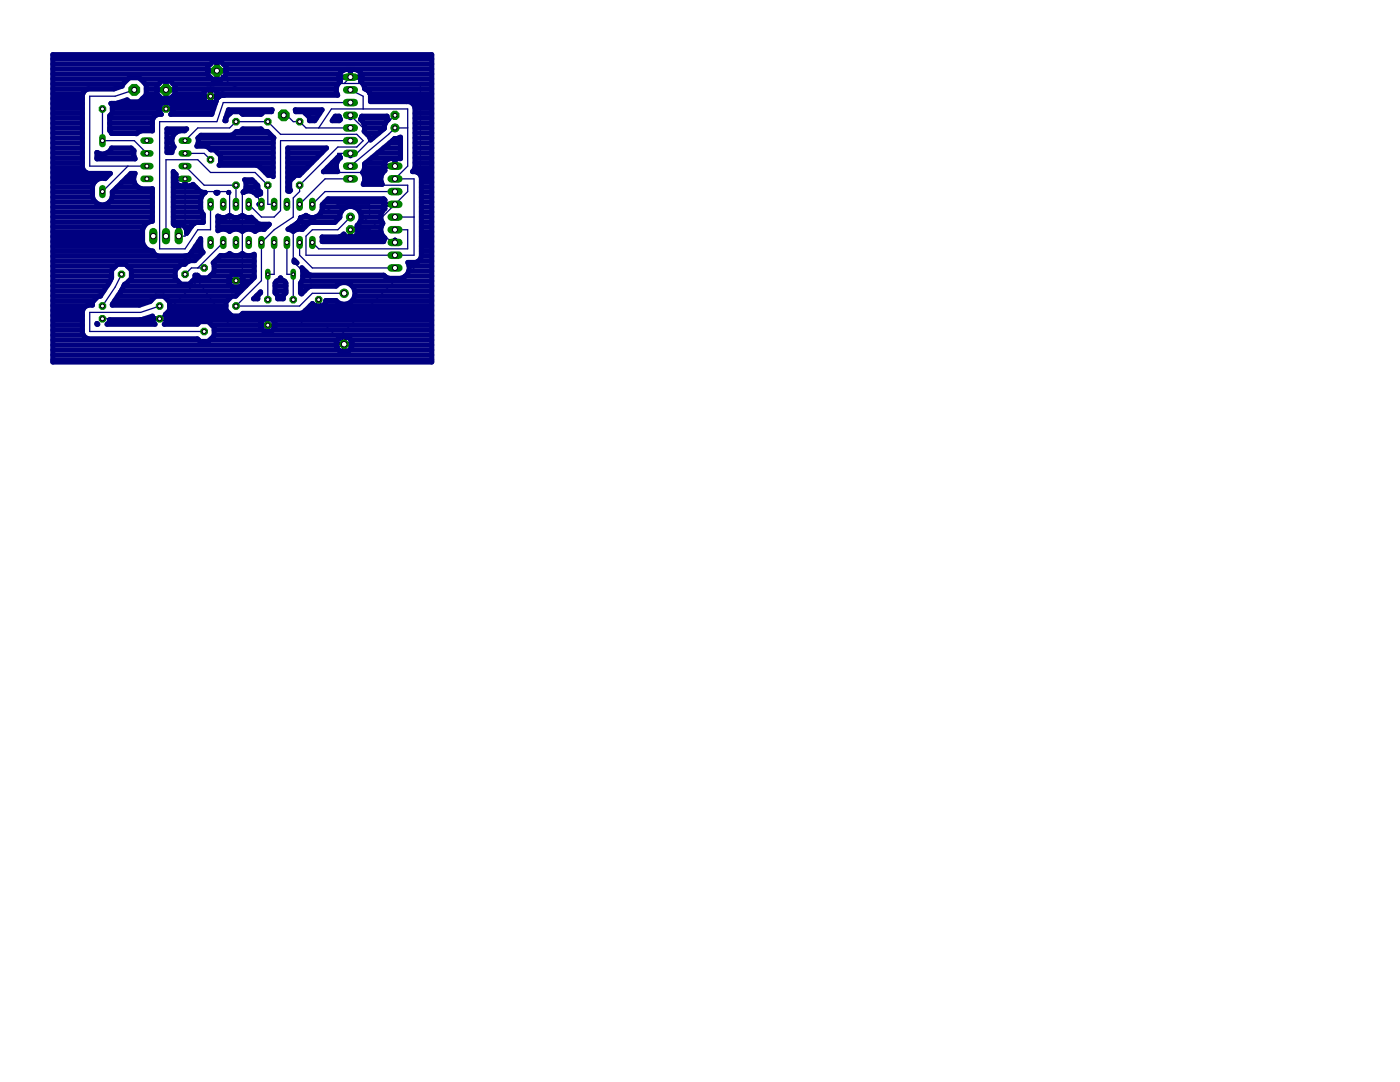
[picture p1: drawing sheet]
<svg xmlns="http://www.w3.org/2000/svg" width="279mm" height="216mm" viewBox="0 0 279 216" stroke-linecap="round" stroke-linejoin="round" font-family="sans-serif">
<g fill="none" stroke="#000080" stroke-width=".25">
<path d="M26.8 17.9l-3.8 1.3h-5.1v13.9h11.4M33.1 17.9v3.8M43.3 14.1l2.5 2.6h38.1v35.5l-3.8 3.8h-17.8l-3.8-3.8v-6.4l8.9-5h6.3v2.5l-3.8 2.5h3.8M48.4 16.7l-6.4 2.5h-8.9M69.9 15.4l-1.2 1.3M69.9 17.9l2.6 1.3v2.5M20.4 21.7v6.4h6.4l2.5 2.5M25.5 33.1l-5.1 5.1M36.9 28.1l2.6-2.6h6.3l1.3-1.2h6.3l2.6 2.5h15.2l1.3 1.3-1.3 1.2h-3.8l-7.6 7.7v1.2l-1.3 1.3v3.8l-3.8 2.5-2.5 2.6v7.6l-5.1 5.1h12.7l2.5-2.6h6.4M36.9 30.6h3.8l1.3 1.3M36.9 33.1l3.8 3.9h6.4v3.8M36.9 35.7v11.4h-1.2"/>
<path d="M36.9 38.2h8.9v6.4h2.6M56.6 23h.7l1.2 1.3h1.3l1.3 1.2h8.8M63.6 25.5l2.5-3.8h15.3v11.4l-2.6 2.6h3.8v15.2h-21.5v-3.8l1.2-1.3h5.1l2.5-2.5M69.9 20.5h-25.3l-1.3 3.8h-11.4v25.4h5l2.6-3.9h2.5v-5M69.9 28.1h-13.9v13.9l-1.3 1.3h-2.5l-2.6-2.5M69.9 35.7h-5l-5.1 5.1M69.9 23l3.8 3.8h1.3M75 26.8l-3.8 3.8h-3.8v3.8h7.6M75 34.4l1.3 2.6h5.1v1.2l-7.7 7.6M78.8 38.2h-13.9l-2.6 2.6M78.8 23l-3.8 3.8M78.8 33.1h-2.5l-1.3 1.3"/>
<path d="M81.4 25.5h-2.6l-1.2 1.3-7.7 6.3M24.3 54.7l-1.3 2.6-2.6 3.8M39.5 56l-7.6 7.6h-11.5M39.5 56l6.3 8.9h19.1l3.8 3.8M40.7 53.5h-2.5l-1.3 1.2M44.6 48.4l-5.1 5.1M52.2 40.8l-1.3-2.6h-2.5v17.8h-8.9M54.7 40.8h-1.3v-3.8l-2.5-2.6h-8.9l-2.5-2.5h-6.4v15.2M54.7 48.4v6.3h-1.3v5.1M57.3 48.4v6.3h1.2v5.1M59.8 48.4v2.5l2.5 2.6h16.5M63.6 59.8l-3.8 5.1"/>
<path d="M73.7 45.8l5.1 2.6M78.8 45.8h2.6v3.9h-17.8l-1.3-1.3M78.8 56l-11.4 11.4M78.8 43.3h3.8M31.9 61.1l-3.8 1.2h-10.2v3.8h22.8"/>
</g>
<g fill="none" stroke="#000080" stroke-width="1">
<path d="M10.5 10.9h75.7v61.3h-75.7zM10.5 19.7h5.9M10.5 18.7h6.1M10.5 17.7h12.4M10.5 16.7h14.1M10.5 15.7h15.1M10.5 14.8h30.9M10.5 13.8h30.9M10.5 12.8h31.5M10.5 11.8h75.7M28 15.7h14.3M28.4 19.7h3.9"/>
<path d="M29 16.7h2.7M29.2 18.7h2.1M29.2 17.7h2.1M31.3 18.7v-1.5l1.1-1.1h1.5l1.1 1.1v1.5M31.3 17.9h3.7M31.3 18.7l1.1 1.1h1.5l1.1-1.1M33.1 16.1v3.7M33.1 19.7h.1M33.1 18.7h.1M33.1 17.7h.1M33.1 16.7h.1M34 19.7h6.6"/>
<path d="M34.5 16.7h33M35 18.7h5.6M35 17.7h32.1M40.6 19.2h2.8M41.4 14.1h3.7M42 17.8v2.8M42 19.7h.1M42 18.7h.1M43.3 12.3v3.7M43.3 15.7h.1M43.3 14.8h.1M43.3 13.8h.1"/>
<path d="M43.3 12.8h.1M43.4 18.7h23.9M43.7 19.3l-.3 .2v-.9l-.8-.8h-1.2l-.8 .8v1.2l.8 .8h1.2l.6-.5-1 2.7h-8.1l.5-.5v-1.2l-.9-.8h-1.1l-.9 .8v1.2l.5 .5a1.53 1.53 0 0 0-1.8 1.2v2.1h-2.1l-.8 .3-.3 .3-4.9-.1-.4-.5v-3l.5-.6v-1.6l-.3-.3 1 .1M43.7 19.2v.1M44.3 15.7h23.4M44.6 12.8h41.6M45.1 14.8h22.7M45.1 13.8h41.1M67.7 15.4h4.5M69.9 13.9v1.5M69.9 14.8h.1M72.1 14.8h14.1"/>
<path d="M72.2 15.7h14M72.4 16.7h13.8M72.8 17.7a2.4 2.4 0 0 0-.8-1.5 1.52 1.52 0 0 0-1.2-2.3h-1.7a1.52 1.52 0 0 0-1.2 2.3 2.06 2.06 0 0 0-.5 2.8h-22.7l-1 .2M72.8 17.7l.5 .3 .5 .7M72.8 17.7h13.4M73.7 18.4h.1M73.8 18.7l.2 .3-.1 1.3h7.8l.5 .2 .4 .4 .2 .5v12M73.8 18.7h12.4M73.9 19.7h12.3M10.5 20.7h5.9M10.5 39.3h8M10.5 38.4h8"/>
<path d="M10.5 37.4h8M10.5 36.4h8.3M10.5 35.4h10.7M10.5 34.4h6.7M10.5 33.4h5.9M10.5 32.4h5.9M10.5 31.5h5.9M10.5 30.5h5.9M10.5 29.5h5.9M10.5 28.5h5.9M10.5 27.5h5.9M10.5 26.5h5.9"/>
<path d="M10.5 25.6h5.9M10.5 24.6h5.9M10.5 23.6h5.9M10.5 22.6h5.9M10.5 21.6h5.9M16.4 33.4l.3 .6 .4 .4 .5 .2h4.4l-1 1a1.95 1.95 0 0 0-2.5 1.6v2.1a2.04 2.04 0 0 0 2.5 1.5 2.04 2.04 0 0 0 1.4-2.5l3.7-3.7h.9a2.02 2.02 0 0 0 .5 2.8M19.3 30.4a1.97 1.97 0 0 0 3-.9h3.9l.6 .6-.1 .9 .3 .7h-7.7zM19.3 31.5h7.6M19.3 30.5h.2M21.4 30.5h5.3M21.9 25.6h8.5M21.9 24.6h8.5"/>
<path d="M21.9 23.6h8.7M22.2 26.5h5.2M22.4 22.6h9.6M22.4 39.3h8M22.4 38.4h8M22.4 21.6h9.3M22.9 20.6l9.3 .1M23.3 20.6l2.1-.7 .4 .4h2l1.4-1.4v-2l-1.4-1.4h-2l-1.4 1.4v.3l-1.6 .5h-5.2l-.5 .3-.4 .4-.3 .5v14.5M23.3 37.4h4.3M24.3 36.4h2.5M25.3 35.4h1.4M27.5 37.4l.8 .3h2.1v6.5a2.06 2.06 0 0 0-2 1.7v2.5a2.06 2.06 0 0 0 2.1 1.7l.1 .4 .5 .4 .5 .2h5.6l.8-.4 2-3.1v1.8l.3 .8"/>
<path d="M31.7 21.7h2.9M33.1 20.3v1.5M33.1 20.7h.1M33.1 21.6h.1M33.3 29.5h1.3M33.3 28.5h1M33.3 27.5h1.1M33.3 26.5h1.7M34.1 20.7h8.9M34.2 22.6h8.1M34.3 28.5a2.05 2.05 0 0 1 2.6-2.4l.4-.4h-4v4.7h1l.3-.9M34.3 28.5l.5 .8-.2 .2"/>
<path d="M34.6 21.6h8.1M34.6 39.3h5.6M34.6 38.4h5.7M34.6 37.4h4.5M34.6 36.4h.5M34.6 35.4h.3M34.6 34.4h.2M34.9 35.7h2.1M36.9 35.7v1.4M36.9 36.4h.1M39.5 27.5l.1 1M39.5 27.5h15.1"/>
<path d="M39.6 28.5h14.9M41.7 29.5h12.8M43.1 38.4h.4l-.2 .2zM43.4 30.5h11.1M44 32.4h10.5M44 31.5h10.5M45 23.6h.1M45.4 22.6h.6M45.6 21.9h8.7l-.1 .4h-1.6l-.5 .5h-3.6l-.6-.5h-1.6l-1.2 1.2v.6h-.2zM45.6 38.4h.1M46.9 26.5h6.8M48.2 22.6h4.1"/>
<path d="M48.5 38.4h.2M48.8 35.9h1.5l1.2 1.1v.8l.5 .5v.4l-.7 .3a1.98 1.98 0 0 0-2.8-.6l.6-.6v-1.7zM49.1 37.4h2.4M49.1 36.4h1.7M50.6 38.4h1.4M52 33.4h2.5M53 34.4h1.5M54.7 27.5l-.2 .3v7.4l-.2-.2h-.8l-1.8-1.8-.5-.2h-7.5l.3-.3v-1.6l-1.2-1.2h-.7l-.5-.5-.6-.2h-1.7l.3-.7M54.7 27.5l-1.3-1.3h-.8l-.5-.5h-3.6l-.6 .5h-.7l-.5 .6-.6 .2h-6l-.6 .5M57.4 29.5h7.8l-5.5 5.5h-.7l-1.2 1.1v1.7l.2 .2-.2 .2-.4-.1zM57.4 37.4h.4M57.4 36.4h.4"/>
<path d="M57.4 35.4h1.1M57.4 34.4h2.9M57.4 33.4h3.9M57.4 32.4h4.9M57.4 31.5h5.8M57.4 30.5h6.8M58.9 21.9h5.4l-1.5 2.2h-1v-.6l-1.2-1.2h-1.6zM60.9 22.6h2.9M61.8 23.6h1.3M65.4 33.4h1.7M66.3 32.4h.9M66.6 23.6h1.2"/>
<path d="M66.9 23.2h.8l.2 .7-.2 .2h-1.4zM67.3 31.5h.6M67.7 31.1l.2 .3a2.33 2.33 0 0 0-.5 2.8l-2.9 .1zM69.9 23.5h.1M69.9 23.2v.3M69.9 30.8v.3M69.9 23.2h.1M69.9 31.1h.1M69.9 30.8h.1M72.1 23.6h5.2M72.2 23.2h5.1v.4l.2 .3-.5 .4-.3 .8v.5l-2.8 2.3a2.5 2.5 0 0 0-1.2-1.7 2.13 2.13 0 0 0-.7-2.4zM72.4 34.4h4"/>
<path d="M72.6 24.6h4.3M72.6 36.4h3.5M72.7 32.7l6-5h.5l.7-.3v4.3l-1.9-.1a1.5 1.5 0 0 0-1.2 2.4 2.06 2.06 0 0 0-.5 2.8h-3.8a2.06 2.06 0 0 0-.1-2.4 1.95 1.95 0 0 0 .3-1.7zM72.8 35.4h3.2M72.8 33.4h3.8M72.8 25.6h3.9M73 26.5h2.6M73 32.4h3.7M73.8 27.5h.6M74.2 31.5h5.7M75.4 30.5h4.5M76.6 33.1h2.2"/>
<path d="M76.6 29.5h3.3M77.8 28.5h2.1M78.8 23.2h.1M78.8 23.2v.2M78.8 31.6v1.6M78.8 23.4h.1M78.8 32.4h.1M79.5 27.5h.4M82.3 20.7h3.9M82.8 33.4l-.5 .8a1.48 1.48 0 0 1 1.8 1.2M82.8 33.4h3.4M82.8 32.4h3.4"/>
<path d="M82.8 31.5h3.4M82.8 30.5h3.4M82.8 29.5h3.4M82.8 28.5h3.4M82.8 27.5h3.4M82.8 26.5h3.4M82.8 25.6h3.4M82.8 24.6h3.4M82.8 23.6h3.4M82.8 22.6h3.4M82.8 21.6h3.4M83.4 34.4h2.8"/>
<path d="M84.1 35.4v15.8l-.2 .5-.4 .5M84.1 39.3h2.1M84.1 38.4h2.1M84.1 37.4h2.1M84.1 36.4h2.1M84.1 35.4h2.1M10.5 48.2h17.9M10.5 60h8.2M10.5 59h9.6M10.5 58h10.2M10.5 57h10.9M10.5 56.1h11.5"/>
<path d="M10.5 55.1h11.8M10.5 54.1h11.8M10.5 53.1h12.6M10.5 52.1h27.2M10.5 51.1h29.3M10.5 50.2h20M10.5 49.2h18.3M10.5 47.2h17.9M10.5 46.2h17.9M10.5 45.2h18.2M10.5 44.3h19.4M10.5 43.3h19.9"/>
<path d="M10.5 42.3h19.9M10.5 41.3h19.9M10.5 40.3h8.6M21.8 40.3h8.6M22.3 53.9l1.1-1.2h1.7l1.1 1.2v1.6l-1.1 1.2h-.2l-.7 1.5-1.8 2.5v.2h5.4l2.2-.7 1.1-1.1h1.6l1.1 1.2v1.6l-.8 .8 .3 .3v1.2l-.5 .5h6.6l.5-.5h1.7l1.1 1.1v1.7l-1.1 1.1h-1.7l-.5-.5h-21.8l-.5-.2-.4-.4-.3-.6v-4.3a1.57 1.57 0 0 1 2.1-1.2v-.6l1.1-1.2h.4l1.7-2.6 .6-1zM22.9 60h7.2M23.6 59h23.5M24.2 58h23.9M24.7 57h21.4M25.4 53.1h10.4M25.7 56.1h9.8M26.2 55.1h8.8"/>
<path d="M26.2 54.1h8.8M33.6 60h11.8M34.6 44.3h6M34.6 43.3h6M34.6 42.3h5.6M34.6 41.3h5.4M34.6 40.3h5.4M34.8 44.9l-.2-.2v-10.5l.6 .6a1.42 1.42 0 0 0 1 2.3h1.7l.6-.3 1.4 1.4 1.1 .2-.7 .6-.3 .7v2.1l.6 1v1.6h-1.4l-.5 .2-.5 .4-.9 1.6-.2-.9-.2-.4M34.8 44.9h.1M34.8 44.9a1.58 1.58 0 0 1 2.1 .4M35.7 44.7v2.4M35.7 47.1h.1"/>
<path d="M35.7 46.2h.1M35.7 45.2h.1M36.9 45.2h1.2M37.3 46.2h.2M38.3 50.2h2M38.4 56.1h7.3M38.9 55.1h.7M39 49.2h1M39.6 48.2h.4M40.3 50.2l.2 .2-1.6 1.6a1.87 1.87 0 0 0-2 .7h-.8l-1.1 1.2v1.6l1.1 1.2h1.7l1.1-1.2v-.6h.5l.5 .5h1.7l1.1-1.1v-1.7l-.2-.1 1.5-1.5a1.86 1.86 0 0 0 1.8-.4 1.9 1.9 0 0 0 2.6 0 1.95 1.95 0 0 0 2.3 .1v4.7l-3.7 3.7h-.7l-1.2 1.2v1.6l1.2 1.2h1.6l.6-.6h11.6l.5-.2 1.8-1.7 .6 .6h1.2l.8-.8v-.4h2.1a2.17 2.17 0 0 0 3.1 .1 2.17 2.17 0 0 0 0-3.1 2.17 2.17 0 0 0-3.1 .1h-5.1l-.5 .2-1.3 1.4-.2-.3v-1.9l.4-.8v-1.9l-.2-.4 1.3 1.3 .5 .2h14.6l.3 .3 .8 .3h2.3a2.12 2.12 0 0 0 1.4-3.1h1.5l.6-.2M41.9 55.1h4.1M42.7 54.1h8"/>
<path d="M42.7 53.1h8M42.9 52.1h7.8M43.5 43.1a1.89 1.89 0 0 0 2.3-.1 1.9 1.9 0 0 0 2.6 0 1.78 1.78 0 0 0 1.8 .3l1.2 1.2 .5 .2h1.8l-1 1.1a1.78 1.78 0 0 0-1.8 .4 1.9 1.9 0 0 0-2.5 0 1.9 1.9 0 0 0-2.6 0 1.89 1.89 0 0 0-2.3-.2zM43.5 45.2h9.8M43.5 44.3h7.6M43.5 43.3h.3M43.8 51.1h6.9M45.3 43.3h1.1M45.7 56h2.8M47.1 54.6v2.8M47.1 57h.1M47.1 56.1h.1"/>
<path d="M47.1 55.1h.1M47.8 43.3h1.1M48.1 57h1M48.2 55.1h2.5M48.5 56.1h1.6M50.6 59.6l1.4-1.4v.2l-.5 .6v.6zM51.2 59h.3M51.7 40.8h.3M54.9 58h2.2M54.9 57h2.2M55.1 56.1l.4-.1 .5-.6 .4 .6 .4 .1 .3 .4v1.9l-.6 .6v.6h-1.1v-.6l-.5-.6v-1.9zM55.3 56.1h1.4"/>
<path d="M55.4 59h1.1M58.2 45.2h2.7M58.7 51.9l.6 .6-.6-.2zM58.7 52.1h.2M59.6 44.3h7.4M60 58h.8M60 57h7.1M60.2 56.1h26M60.4 55.1h16.4M60.4 54.1h.5M60.5 43.3h1.1M63 43.3h4.8"/>
<path d="M63.6 60v1.2M63.6 60h.1M64.1 42.3h4M64.3 41.3h4.9M64.8 40.3h11.8M67.9 47.2h1.2M69.9 47.2h.1M69.9 46.2h.1M70.2 57h16M70.3 60h15.9M70.7 41.3h6M70.8 47.2h5.7"/>
<path d="M70.8 58h15.4M70.8 59h15.4M71.5 45.8h-1.6v1.6M71.5 46.2h4.5M71.5 45.2h4.6M71.8 42.3h4.4M71.8 44.3h4.4M72.1 43.3h3.9M76 46.2v-.8l.4-.8a2.07 2.07 0 0 1 .4-3 1.42 1.42 0 0 1 0-1.7l-.2-.2h-11.1l-1.2 1.1a2.03 2.03 0 0 1-.8 2.3 2.03 2.03 0 0 1-2.4-.1l-1.1 .4-.4 .9-2.1 1.4 1 .5a1.78 1.78 0 0 1 1.8-.4l1.2-1.2 .5-.2h4.8l1-1a2.14 2.14 0 0 1 3.1-2 2.14 2.14 0 0 1 .4 3.6l.2 .2v1.3l-.9 .9h-1.3l-.7-.7-.4 .4-.5 .2h-3.4v.9h12.3M76 46.2l.3 .8 .5 .5-.2 .7M76.6 40.8h2.2M78.8 47.9h.1"/>
<path d="M78.8 47.9v.3M78.8 48.2h.1M80.9 55.1h5.3M81.6 54.1h4.6M81.7 53.1h4.5M83.5 52.1h2.7M84.1 48.2h2.1M84.1 51.1h2.1M84.1 50.2h2.1M84.1 49.2h2.1M84.1 47.2h2.1M84.1 46.2h2.1"/>
<path d="M84.1 45.2h2.1M84.1 44.3h2.1M84.1 43.3h2.1M84.1 42.3h2.1M84.1 41.3h2.1M84.1 40.3h2.1M10.5 71.8h75.7M10.5 70.8h75.7M10.5 69.8h57.1M10.5 68.9h56.6M10.5 67.9h29.2M10.5 66.9h6.1"/>
<path d="M10.5 65.9h5.9M10.5 64.9h5.9M10.5 63.9h5.9M10.5 62.9h5.9M10.5 62h6M10.5 61h6.9M19.3 64.5l.2 .2h-.2zM21.9 63.8h6.4l2.1-.7v1.1l.5 .5h-9.5l.5-.5zM21.9 63.9h8.5M30.4 63.6h2.9M31.9 63.6h.1M33.2 62.9h13"/>
<path d="M33.3 63.9h19.1M33.8 62h11.4M33.8 61h11.3M41.8 67.9h25.5M42.3 64.9h9.7M42.7 66.9h43.5M42.7 65.9h9.8M48 62.9h38.2M52 64.9h2.9M53.4 63.5v2.8M53.4 65.9h.1M53.4 64.9h.1"/>
<path d="M53.4 63.9h.1M54.4 65.9h31.8M54.5 63.9h31.7M54.9 64.9h31.3M60.9 62h25.3M61.9 61h.9M63.6 61h.1M64.4 61h21.8M67.1 68.7h3.2M67.3 67.9a1.6 1.6 0 0 1 2.7 0M67.3 67.9a1.6 1.6 0 0 0 1.4 2.4 1.6 1.6 0 0 0 1.3-2.4M68.7 67.1v3.2"/>
<path d="M68.7 69.8h.1M68.7 68.9h.1M68.7 67.9h.1M69.8 69.8h16.4M70 67.9h16.2M70.3 68.9h15.9"/>
<circle cx="43.3" cy="14.1" r="1.99"/>
<circle cx="47.1" cy="56" r="1.54"/>
<circle cx="53.4" cy="64.9" r="1.54"/>
</g>
<path d="M28.7 28.1h1.3" fill="none" stroke="#008000" stroke-width="1.3"/>
<circle cx="29.3" cy="28.1" r=".4" fill="#fff" stroke="#000" stroke-width=".2"/>
<path d="M28.7 30.6h1.3" fill="none" stroke="#008000" stroke-width="1.3"/>
<circle cx="29.3" cy="30.6" r=".4" fill="#fff" stroke="#000" stroke-width=".2"/>
<path d="M36.3 35.7h1.3" fill="none" stroke="#008000" stroke-width="1.3"/>
<circle cx="36.9" cy="35.7" r=".4" fill="#fff" stroke="#000" stroke-width=".2"/>
<path d="M36.3 33.1h1.3" fill="none" stroke="#008000" stroke-width="1.3"/>
<circle cx="36.9" cy="33.1" r=".4" fill="#fff" stroke="#000" stroke-width=".2"/>
<path d="M28.7 33.1h1.3" fill="none" stroke="#008000" stroke-width="1.3"/>
<circle cx="29.3" cy="33.1" r=".4" fill="#fff" stroke="#000" stroke-width=".2"/>
<path d="M28.7 35.7h1.3" fill="none" stroke="#008000" stroke-width="1.3"/>
<circle cx="29.3" cy="35.7" r=".4" fill="#fff" stroke="#000" stroke-width=".2"/>
<path d="M36.3 30.6h1.3" fill="none" stroke="#008000" stroke-width="1.3"/>
<circle cx="36.9" cy="30.6" r=".4" fill="#fff" stroke="#000" stroke-width=".2"/>
<path d="M36.3 28.1h1.3" fill="none" stroke="#008000" stroke-width="1.3"/>
<circle cx="36.9" cy="28.1" r=".4" fill="#fff" stroke="#000" stroke-width=".2"/>
<path d="M62.3 40.1v1.3" fill="none" stroke="#008000" stroke-width="1.3"/>
<circle cx="62.3" cy="40.8" r=".4" fill="#fff" stroke="#000" stroke-width=".2"/>
<path d="M59.8 40.1v1.3" fill="none" stroke="#008000" stroke-width="1.3"/>
<circle cx="59.8" cy="40.8" r=".4" fill="#fff" stroke="#000" stroke-width=".2"/>
<path d="M52.2 40.1v1.3" fill="none" stroke="#008000" stroke-width="1.3"/>
<circle cx="52.2" cy="40.8" r=".4" fill="#fff" stroke="#000" stroke-width=".2"/>
<path d="M49.6 40.1v1.3" fill="none" stroke="#008000" stroke-width="1.3"/>
<circle cx="49.6" cy="40.8" r=".4" fill="#fff" stroke="#000" stroke-width=".2"/>
<path d="M57.3 40.1v1.3" fill="none" stroke="#008000" stroke-width="1.3"/>
<circle cx="57.3" cy="40.8" r=".4" fill="#fff" stroke="#000" stroke-width=".2"/>
<path d="M54.7 40.1v1.3" fill="none" stroke="#008000" stroke-width="1.3"/>
<circle cx="54.7" cy="40.8" r=".4" fill="#fff" stroke="#000" stroke-width=".2"/>
<path d="M47.1 40.1v1.3" fill="none" stroke="#008000" stroke-width="1.3"/>
<circle cx="47.1" cy="40.8" r=".4" fill="#fff" stroke="#000" stroke-width=".2"/>
<path d="M44.6 40.1v1.3" fill="none" stroke="#008000" stroke-width="1.3"/>
<circle cx="44.6" cy="40.8" r=".4" fill="#fff" stroke="#000" stroke-width=".2"/>
<path d="M42 40.1v1.3" fill="none" stroke="#008000" stroke-width="1.3"/>
<circle cx="42" cy="40.8" r=".4" fill="#fff" stroke="#000" stroke-width=".2"/>
<path d="M42 47.7v1.3" fill="none" stroke="#008000" stroke-width="1.3"/>
<circle cx="42" cy="48.4" r=".4" fill="#fff" stroke="#000" stroke-width=".2"/>
<path d="M44.6 47.7v1.3" fill="none" stroke="#008000" stroke-width="1.3"/>
<circle cx="44.6" cy="48.4" r=".4" fill="#fff" stroke="#000" stroke-width=".2"/>
<path d="M47.1 47.7v1.3" fill="none" stroke="#008000" stroke-width="1.3"/>
<circle cx="47.1" cy="48.4" r=".4" fill="#fff" stroke="#000" stroke-width=".2"/>
<path d="M49.6 47.7v1.3" fill="none" stroke="#008000" stroke-width="1.3"/>
<circle cx="49.6" cy="48.4" r=".4" fill="#fff" stroke="#000" stroke-width=".2"/>
<path d="M52.2 47.7v1.3" fill="none" stroke="#008000" stroke-width="1.3"/>
<circle cx="52.2" cy="48.4" r=".4" fill="#fff" stroke="#000" stroke-width=".2"/>
<path d="M54.7 47.7v1.3" fill="none" stroke="#008000" stroke-width="1.3"/>
<circle cx="54.7" cy="48.4" r=".4" fill="#fff" stroke="#000" stroke-width=".2"/>
<path d="M57.3 47.7v1.3" fill="none" stroke="#008000" stroke-width="1.3"/>
<circle cx="57.3" cy="48.4" r=".4" fill="#fff" stroke="#000" stroke-width=".2"/>
<path d="M59.8 47.7v1.3" fill="none" stroke="#008000" stroke-width="1.3"/>
<circle cx="59.8" cy="48.4" r=".4" fill="#fff" stroke="#000" stroke-width=".2"/>
<path d="M62.3 47.7v1.3" fill="none" stroke="#008000" stroke-width="1.3"/>
<circle cx="62.3" cy="48.4" r=".4" fill="#fff" stroke="#000" stroke-width=".2"/>
<circle cx="33.1" cy="21.7" r=".71" fill="#008000" stroke="#008000" stroke-width=".2"/>
<circle cx="33.1" cy="21.7" r=".4" fill="#fff" stroke="#000" stroke-width=".2"/>
<circle cx="20.4" cy="21.7" r=".71" fill="#008000" stroke="#008000" stroke-width=".2"/>
<circle cx="20.4" cy="21.7" r=".4" fill="#fff" stroke="#000" stroke-width=".2"/>
<circle cx="42" cy="19.2" r=".71" fill="#008000" stroke="#008000" stroke-width=".2"/>
<circle cx="42" cy="19.2" r=".4" fill="#fff" stroke="#000" stroke-width=".2"/>
<circle cx="42" cy="31.9" r=".71" fill="#008000" stroke="#008000" stroke-width=".2"/>
<circle cx="42" cy="31.9" r=".4" fill="#fff" stroke="#000" stroke-width=".2"/>
<circle cx="47.1" cy="24.3" r=".71" fill="#008000" stroke="#008000" stroke-width=".2"/>
<circle cx="47.1" cy="24.3" r=".4" fill="#fff" stroke="#000" stroke-width=".2"/>
<circle cx="47.1" cy="37" r=".71" fill="#008000" stroke="#008000" stroke-width=".2"/>
<circle cx="47.1" cy="37" r=".4" fill="#fff" stroke="#000" stroke-width=".2"/>
<circle cx="53.4" cy="24.3" r=".71" fill="#008000" stroke="#008000" stroke-width=".2"/>
<circle cx="53.4" cy="24.3" r=".4" fill="#fff" stroke="#000" stroke-width=".2"/>
<circle cx="53.4" cy="37" r=".71" fill="#008000" stroke="#008000" stroke-width=".2"/>
<circle cx="53.4" cy="37" r=".4" fill="#fff" stroke="#000" stroke-width=".2"/>
<circle cx="58.5" cy="59.8" r=".71" fill="#008000" stroke="#008000" stroke-width=".2"/>
<circle cx="58.5" cy="59.8" r=".4" fill="#fff" stroke="#000" stroke-width=".2"/>
<circle cx="63.6" cy="59.8" r=".71" fill="#008000" stroke="#008000" stroke-width=".2"/>
<circle cx="63.6" cy="59.8" r=".4" fill="#fff" stroke="#000" stroke-width=".2"/>
<circle cx="53.4" cy="59.8" r=".71" fill="#008000" stroke="#008000" stroke-width=".2"/>
<circle cx="53.4" cy="59.8" r=".4" fill="#fff" stroke="#000" stroke-width=".2"/>
<circle cx="53.4" cy="64.9" r=".71" fill="#008000" stroke="#008000" stroke-width=".2"/>
<circle cx="53.4" cy="64.9" r=".4" fill="#fff" stroke="#000" stroke-width=".2"/>
<path d="M20.4 27.4v1.3" fill="none" stroke="#008000" stroke-width="1.3"/>
<circle cx="20.4" cy="28.1" r=".4" fill="#fff" stroke="#000" stroke-width=".2"/>
<path d="M20.4 37.6v1.3" fill="none" stroke="#008000" stroke-width="1.3"/>
<circle cx="20.4" cy="38.2" r=".4" fill="#fff" stroke="#000" stroke-width=".2"/>
<path d="M53.4 54.2v1.1" fill="none" stroke="#008000" stroke-width="1.1"/>
<circle cx="53.4" cy="54.7" r=".3" fill="#fff" stroke="#000" stroke-width=".2"/>
<path d="M58.5 54.2v1.1" fill="none" stroke="#008000" stroke-width="1.1"/>
<circle cx="58.5" cy="54.7" r=".3" fill="#fff" stroke="#000" stroke-width=".2"/>
<path d="M30.6 46.3v1.6" fill="none" stroke="#008000" stroke-width="1.7"/>
<circle cx="30.6" cy="47.1" r=".55" fill="#fff" stroke="#000" stroke-width=".2"/>
<path d="M33.1 46.3v1.6" fill="none" stroke="#008000" stroke-width="1.7"/>
<circle cx="33.1" cy="47.1" r=".55" fill="#fff" stroke="#000" stroke-width=".2"/>
<path d="M35.7 46.3v1.6" fill="none" stroke="#008000" stroke-width="1.7"/>
<circle cx="35.7" cy="47.1" r=".55" fill="#fff" stroke="#000" stroke-width=".2"/>
<circle cx="47.1" cy="56" r=".71" fill="#008000" stroke="#008000" stroke-width=".2"/>
<circle cx="47.1" cy="56" r=".4" fill="#fff" stroke="#000" stroke-width=".2"/>
<circle cx="47.1" cy="61.1" r=".71" fill="#008000" stroke="#008000" stroke-width=".2"/>
<circle cx="47.1" cy="61.1" r=".4" fill="#fff" stroke="#000" stroke-width=".2"/>
<circle cx="40.7" cy="53.5" r=".71" fill="#008000" stroke="#008000" stroke-width=".2"/>
<circle cx="40.7" cy="53.5" r=".4" fill="#fff" stroke="#000" stroke-width=".2"/>
<circle cx="40.7" cy="66.1" r=".71" fill="#008000" stroke="#008000" stroke-width=".2"/>
<circle cx="40.7" cy="66.1" r=".4" fill="#fff" stroke="#000" stroke-width=".2"/>
<circle cx="36.9" cy="54.7" r=".71" fill="#008000" stroke="#008000" stroke-width=".2"/>
<circle cx="36.9" cy="54.7" r=".4" fill="#fff" stroke="#000" stroke-width=".2"/>
<circle cx="24.3" cy="54.7" r=".71" fill="#008000" stroke="#008000" stroke-width=".2"/>
<circle cx="24.3" cy="54.7" r=".4" fill="#fff" stroke="#000" stroke-width=".2"/>
<circle cx="31.9" cy="61.1" r=".71" fill="#008000" stroke="#008000" stroke-width=".2"/>
<circle cx="31.9" cy="61.1" r=".4" fill="#fff" stroke="#000" stroke-width=".2"/>
<circle cx="31.9" cy="63.6" r=".71" fill="#008000" stroke="#008000" stroke-width=".2"/>
<circle cx="31.9" cy="63.6" r=".4" fill="#fff" stroke="#000" stroke-width=".2"/>
<circle cx="20.4" cy="61.1" r=".71" fill="#008000" stroke="#008000" stroke-width=".2"/>
<circle cx="20.4" cy="61.1" r=".4" fill="#fff" stroke="#000" stroke-width=".2"/>
<circle cx="20.4" cy="63.6" r=".71" fill="#008000" stroke="#008000" stroke-width=".2"/>
<circle cx="20.4" cy="63.6" r=".4" fill="#fff" stroke="#000" stroke-width=".2"/>
<path d="M69.2 35.7h1.5" fill="none" stroke="#008000" stroke-width="1.5"/>
<circle cx="69.9" cy="35.7" r=".51" fill="#fff" stroke="#000" stroke-width=".2"/>
<path d="M69.2 33.1h1.5" fill="none" stroke="#008000" stroke-width="1.5"/>
<circle cx="69.9" cy="33.1" r=".51" fill="#fff" stroke="#000" stroke-width=".2"/>
<path d="M69.2 30.6h1.5" fill="none" stroke="#008000" stroke-width="1.5"/>
<circle cx="69.9" cy="30.6" r=".51" fill="#fff" stroke="#000" stroke-width=".2"/>
<path d="M69.2 28.1h1.5" fill="none" stroke="#008000" stroke-width="1.5"/>
<circle cx="69.9" cy="28.1" r=".51" fill="#fff" stroke="#000" stroke-width=".2"/>
<path d="M69.2 25.5h1.5" fill="none" stroke="#008000" stroke-width="1.5"/>
<circle cx="69.9" cy="25.5" r=".51" fill="#fff" stroke="#000" stroke-width=".2"/>
<path d="M69.2 23h1.5" fill="none" stroke="#008000" stroke-width="1.5"/>
<circle cx="69.9" cy="23" r=".51" fill="#fff" stroke="#000" stroke-width=".2"/>
<path d="M69.2 20.5h1.5" fill="none" stroke="#008000" stroke-width="1.5"/>
<circle cx="69.9" cy="20.5" r=".51" fill="#fff" stroke="#000" stroke-width=".2"/>
<path d="M69.2 17.9h1.5" fill="none" stroke="#008000" stroke-width="1.5"/>
<circle cx="69.9" cy="17.9" r=".51" fill="#fff" stroke="#000" stroke-width=".2"/>
<path d="M69.2 15.4h1.5" fill="none" stroke="#008000" stroke-width="1.5"/>
<circle cx="69.9" cy="15.4" r=".51" fill="#fff" stroke="#000" stroke-width=".2"/>
<path d="M78.1 53.5h1.5" fill="none" stroke="#008000" stroke-width="1.5"/>
<circle cx="78.8" cy="53.5" r=".51" fill="#fff" stroke="#000" stroke-width=".2"/>
<path d="M78.1 50.9h1.5" fill="none" stroke="#008000" stroke-width="1.5"/>
<circle cx="78.8" cy="50.9" r=".51" fill="#fff" stroke="#000" stroke-width=".2"/>
<path d="M78.1 48.4h1.5" fill="none" stroke="#008000" stroke-width="1.5"/>
<circle cx="78.8" cy="48.4" r=".51" fill="#fff" stroke="#000" stroke-width=".2"/>
<path d="M78.1 45.8h1.5" fill="none" stroke="#008000" stroke-width="1.5"/>
<circle cx="78.8" cy="45.8" r=".51" fill="#fff" stroke="#000" stroke-width=".2"/>
<path d="M78.1 43.3h1.5" fill="none" stroke="#008000" stroke-width="1.5"/>
<circle cx="78.8" cy="43.3" r=".51" fill="#fff" stroke="#000" stroke-width=".2"/>
<path d="M78.1 40.8h1.5" fill="none" stroke="#008000" stroke-width="1.5"/>
<circle cx="78.8" cy="40.8" r=".51" fill="#fff" stroke="#000" stroke-width=".2"/>
<path d="M78.1 38.2h1.5" fill="none" stroke="#008000" stroke-width="1.5"/>
<circle cx="78.8" cy="38.2" r=".51" fill="#fff" stroke="#000" stroke-width=".2"/>
<path d="M78.1 35.7h1.5" fill="none" stroke="#008000" stroke-width="1.5"/>
<circle cx="78.8" cy="35.7" r=".51" fill="#fff" stroke="#000" stroke-width=".2"/>
<path d="M78.1 33.1h1.5" fill="none" stroke="#008000" stroke-width="1.5"/>
<circle cx="78.8" cy="33.1" r=".51" fill="#fff" stroke="#000" stroke-width=".2"/>
<circle cx="33.1" cy="17.9" r="1.17" fill="#008000" stroke="#008000" stroke-width=".2"/>
<circle cx="33.1" cy="17.9" r=".51" fill="#fff" stroke="#000" stroke-width=".2"/>
<circle cx="26.8" cy="17.9" r="1.17" fill="#008000" stroke="#008000" stroke-width=".2"/>
<circle cx="26.8" cy="17.9" r=".51" fill="#fff" stroke="#000" stroke-width=".2"/>
<circle cx="59.8" cy="24.3" r=".71" fill="#008000" stroke="#008000" stroke-width=".2"/>
<circle cx="59.8" cy="24.3" r=".4" fill="#fff" stroke="#000" stroke-width=".2"/>
<circle cx="59.8" cy="37" r=".71" fill="#008000" stroke="#008000" stroke-width=".2"/>
<circle cx="59.8" cy="37" r=".4" fill="#fff" stroke="#000" stroke-width=".2"/>
<circle cx="68.7" cy="58.5" r=".85" fill="#008000" stroke="#008000" stroke-width=".2"/>
<circle cx="68.7" cy="58.5" r=".55" fill="#fff" stroke="#000" stroke-width=".2"/>
<circle cx="68.7" cy="68.7" r=".85" fill="#008000" stroke="#008000" stroke-width=".2"/>
<circle cx="68.7" cy="68.7" r=".55" fill="#fff" stroke="#000" stroke-width=".2"/>
<circle cx="69.9" cy="45.8" r=".87" fill="#008000" stroke="#008000" stroke-width=".2"/>
<circle cx="69.9" cy="45.8" r=".4" fill="#fff" stroke="#000" stroke-width=".2"/>
<circle cx="69.9" cy="43.3" r=".8" fill="#008000" stroke="#008000" stroke-width=".2"/>
<circle cx="69.9" cy="43.3" r=".4" fill="#fff" stroke="#000" stroke-width=".2"/>
<circle cx="78.8" cy="23" r=".87" fill="#008000" stroke="#008000" stroke-width=".2"/>
<circle cx="78.8" cy="23" r=".4" fill="#fff" stroke="#000" stroke-width=".2"/>
<circle cx="78.8" cy="25.5" r=".8" fill="#008000" stroke="#008000" stroke-width=".2"/>
<circle cx="78.8" cy="25.5" r=".4" fill="#fff" stroke="#000" stroke-width=".2"/>
<circle cx="56.6" cy="23" r="1.17" fill="#008000" stroke="#008000" stroke-width=".2"/>
<circle cx="56.6" cy="23" r=".51" fill="#fff" stroke="#000" stroke-width=".2"/>
<circle cx="43.3" cy="14.1" r="1.17" fill="#008000" stroke="#008000" stroke-width=".2"/>
<circle cx="43.3" cy="14.1" r=".51" fill="#fff" stroke="#000" stroke-width=".2"/>
</svg>
